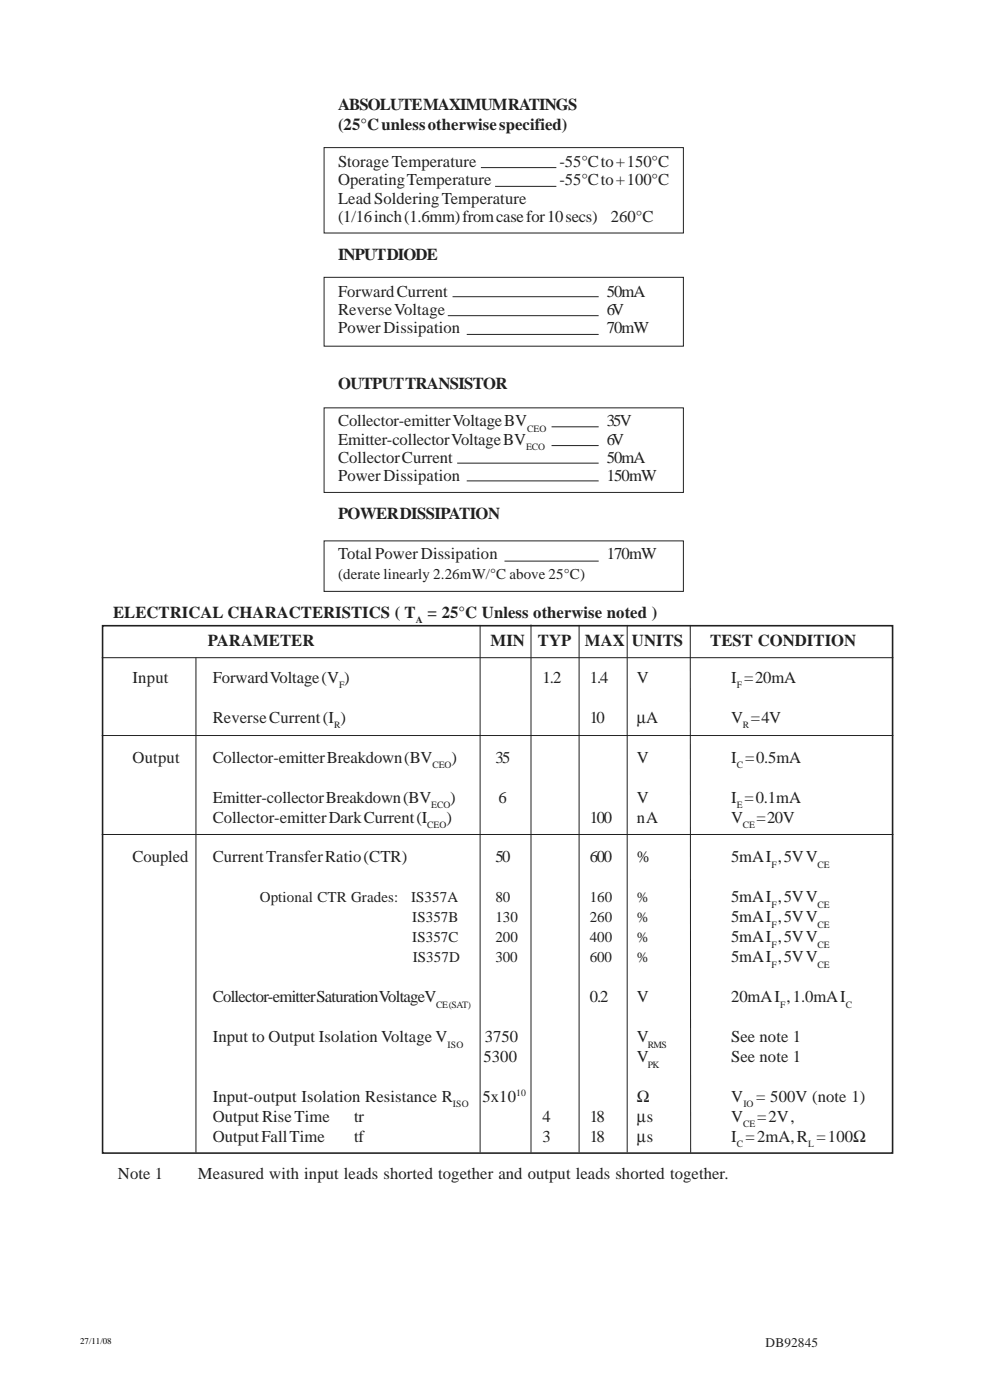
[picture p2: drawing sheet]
<svg xmlns="http://www.w3.org/2000/svg" width="210mm" height="297mm" viewBox="0 0 210 297" stroke-linecap="round" stroke-linejoin="round" font-family="sans-serif">
<defs><g id="words">
<g font-size="3.5" fill="#231f20">
<text x="71.7" y="23.3">ABSOLUTE MAXIMUM RATINGS</text>
<text x="71.7" y="27.6">(25°C unless otherwise specified)</text>
<text x="71.7" y="35.4">Storage Temperature</text>
<text x="118.7" y="35.4">-55°C to + 150°C</text>
<text x="71.7" y="39.3">Operating Temperature</text>
<text x="118.7" y="39.3">-55°C to + 100°C</text>
<text x="71.7" y="43.2">Lead Soldering Temperature</text>
<text x="71.7" y="47.1">(1/16 inch (1.6mm) from case for 10 secs)</text>
<text x="129.5" y="47.1">260°C</text>
<text x="71.7" y="55.1">INPUT DIODE</text>
<text x="71.7" y="62.9">Forward Current</text>
<text x="128.7" y="62.9">50mA</text>
<text x="71.7" y="66.8">Reverse Voltage</text>
<text x="71.7" y="70.7">Power Dissipation</text>
<text x="128.7" y="70.7">70mW</text>
<text x="128.7" y="66.8">6V</text>
<text x="71.7" y="82.6">OUTPUT TRANSISTOR</text>
<text x="71.7" y="90.5">Collector-emitter Voltage BV</text>
<text x="71.7" y="94.4">Emitter-collector Voltage BV</text>
<text x="128.7" y="90.5">35V</text>
<text x="128.7" y="94.4">6V</text>
<text x="71.7" y="98.3">Collector Current</text>
<text x="128.7" y="98.3">50mA</text>
<text x="71.7" y="102.1">Power Dissipation</text>
<text x="128.7" y="102.1">150mW</text>
<text x="71.7" y="110.1">POWER DISSIPATION</text>
<text x="71.7" y="118.6">Total Power Dissipation</text>
<text x="128.7" y="118.6">170mW</text>
<text x="24" y="131.1">ELECTRICAL CHARACTERISTICS ( T</text>
<text x="90.7" y="131.1">= 25°C Unless otherwise noted )</text>
<text x="44.1" y="137">PARAMETER</text>
<text x="104" y="137">MIN</text>
<text x="114.1" y="137">TYP</text>
<text x="124.1" y="137">MAX UNITS</text>
<text x="150.7" y="137">TEST CONDITION</text>
<text x="28.1" y="144.9">Input</text>
<text x="45.1" y="144.9">Forward Voltage (V )</text>
<text x="115.1" y="144.9">1.2</text>
<text x="125.1" y="144.9">1.4</text>
<text x="135.1" y="144.9">V</text>
<text x="155.1" y="144.9">I = 20mA</text>
<text x="45.1" y="153.3">Reverse Current (I )</text>
<text x="125.1" y="153.3">10</text>
<text x="135.1" y="153.3">μA</text>
<text x="155.1" y="153.3">V = 4V</text>
<text x="28.1" y="161.8">Output</text>
<text x="45.1" y="161.8">Collector-emitter Breakdown (BV</text>
<text x="95.8" y="161.8">)</text>
<text x="105.1" y="161.8">35</text>
<text x="135.1" y="161.8">V</text>
<text x="155.1" y="161.8">I = 0.5mA</text>
<text x="45.1" y="170.3">Emitter-collector Breakdown (BV</text>
<text x="95.5" y="170.3">)</text>
<text x="105.7" y="170.3">6</text>
<text x="135.1" y="170.3">V</text>
<text x="155.1" y="170.3">I = 0.1mA</text>
<text x="45.1" y="174.5">Collector-emitter Dark Current (I</text>
<text x="94.7" y="174.5">)</text>
<text x="125.1" y="174.5">100</text>
<text x="135.1" y="174.5">nA</text>
<text x="155.1" y="174.5">V</text>
<text x="160.5" y="174.5">= 20V</text>
<text x="28.1" y="183">Coupled</text>
<text x="45.1" y="183">Current Transfer Ratio (CTR)</text>
<text x="105.1" y="183">50</text>
<text x="125.1" y="183">600</text>
<text x="135.1" y="183">%</text>
<text x="155.1" y="183">5mA I , 5V V</text>
<text x="155.1" y="191.4">5mA I , 5V V</text>
<text x="155.1" y="195.7">5mA I , 5V V</text>
<text x="155.1" y="199.9">5mA I , 5V V</text>
<text x="155.1" y="204.1">5mA I , 5V V</text>
<text x="45.1" y="212.6">Collector-emitter Saturation VoltageV</text>
<text x="125.1" y="212.6">0.2</text>
<text x="135.1" y="212.6">V</text>
<text x="155.1" y="212.6">20mA I , 1.0mA I</text>
<text x="45.1" y="221.1">Input to Output Isolation Voltage V</text>
<text x="102.8" y="221.1">3750</text>
<text x="135.1" y="221.1">V</text>
<text x="155.1" y="221.1">See note 1</text>
<text x="102.6" y="225.3">5300</text>
<text x="135.1" y="225.3">V</text>
<text x="155.1" y="225.3">See note 1</text>
<text x="45.1" y="233.8">Input-output Isolation Resistance R</text>
<text x="102.4" y="233.8">5x10</text>
<text x="135.1" y="233.8">Ω</text>
<text x="155.1" y="233.8">V</text>
<text x="160.4" y="233.8">= 500V (note 1)</text>
<text x="45.1" y="238">Output Rise Time</text>
<text x="75.1" y="238">tr</text>
<text x="115.1" y="238">4</text>
<text x="125.1" y="238">18</text>
<text x="135.1" y="238">μs</text>
<text x="155.1" y="238">V</text>
<text x="160.6" y="238">= 2V ,</text>
<text x="45.1" y="242.2">Output Fall Time</text>
<text x="75.1" y="242.2">tf</text>
<text x="115.1" y="242.2">3</text>
<text x="125.1" y="242.2">18</text>
<text x="135.1" y="242.2">μs</text>
<text x="155.1" y="242.2">I = 2mA, R = 100Ω</text>
<text x="25" y="250.1">Note 1</text>
<text x="42" y="250.1">Measured with input leads shorted together and output leads shorted together.</text>
</g>
<g font-size="3.2" fill="#231f20">
<text x="71.7" y="122.8">(derate linearly 2.26mW/°C above 25°C)</text>
<text x="55.1" y="191.4">Optional CTR Grades:</text>
<text x="87.2" y="191.4">IS357A</text>
<text x="105.1" y="191.4">80</text>
<text x="125.1" y="191.4">160</text>
<text x="135.1" y="191.4">%</text>
<text x="87.5" y="195.7">IS357B</text>
<text x="105.1" y="195.7">130</text>
<text x="125.1" y="195.7">260</text>
<text x="135.1" y="195.7">%</text>
<text x="87.5" y="199.9">IS357C</text>
<text x="105.1" y="199.9">200</text>
<text x="125.1" y="199.9">400</text>
<text x="135.1" y="199.9">%</text>
<text x="87.6" y="204.1">IS357D</text>
<text x="105.1" y="204.1">300</text>
<text x="125.1" y="204.1">600</text>
<text x="135.1" y="204.1">%</text>
</g>
<text font-size="2.8" fill="#231f20" x="162.4" y="285.8">DB92845</text>
<g font-size="2" fill="#231f20">
<text x="111.6" y="95.5">ECO</text>
<text x="111.8" y="91.6">CEO</text>
<text x="88.2" y="132.2">A</text>
<text x="71.9" y="146">F</text>
<text x="156.3" y="146">F</text>
<text x="70.9" y="154.5">R</text>
<text x="157.6" y="154.5">R</text>
<text x="91.7" y="163">CEO</text>
<text x="156.3" y="163">C</text>
<text x="91.5" y="171.4">ECO</text>
<text x="156.3" y="171.4">E</text>
<text x="90.6" y="175.7">CEO</text>
<text x="157.6" y="175.7">CE</text>
<text x="163.7" y="184.1">F</text>
<text x="173.4" y="184.1">CE</text>
<text x="163.7" y="192.6">F</text>
<text x="163.7" y="196.8">F</text>
<text x="173.4" y="192.6">CE</text>
<text x="173.4" y="196.8">CE</text>
<text x="163.7" y="201.1">F</text>
<text x="173.4" y="201.1">CE</text>
<text x="163.7" y="205.3">F</text>
<text x="173.4" y="205.3">CE</text>
<text x="92.5" y="213.8">CE(SAT)</text>
<text x="165.5" y="213.8">F</text>
<text x="179.4" y="213.8">C</text>
<text x="94.9" y="222.2">ISO</text>
<text x="137.4" y="222.2">RMS</text>
<text x="137.4" y="226.5">PK</text>
<text x="109.5" y="232.6">10</text>
<text x="96.1" y="234.9">ISO</text>
<text x="157.6" y="239.2">CE</text>
<text x="157.7" y="234.9">IO</text>
<text x="156.3" y="243.4">C</text>
<text x="171.4" y="243.4">L</text>
</g>
<text font-size="1.9" x="17" y="285.2">27/11/08</text>
</g></defs>
<path d="M21.8 132.7h167.5v111.9h-167.5z" fill="none" stroke="#231f20" stroke-width=".34"/>
<g fill="none" stroke="#231f20" stroke-width=".21">
<path d="M68.7 31.3h76.3v18.1h-76.3zM102 35.6h16M105 39.5h13M68.7 58.8h76.3v14.6h-76.3zM95 67h32M96 62.9h31M99 70.9h28M68.7 86.5h76.3v18h-76.3zM97 98.3h30M117 90.5h10M117 94.5h10M68.7 114.7h76.3v10.8h-76.3z"/>
<path d="M99 102h28M107 119h20M21.6 139.5h167.9M41.6 139.5v105M101.8 132.6v111.9M112.6 132.5v112M122.8 132.6v111.9M133 132.6v111.9M146.4 132.6l.1 111.9M21.6 156h167.9M21.6 177h167.9"/>
</g>
<use href="#words"/>
</svg>
